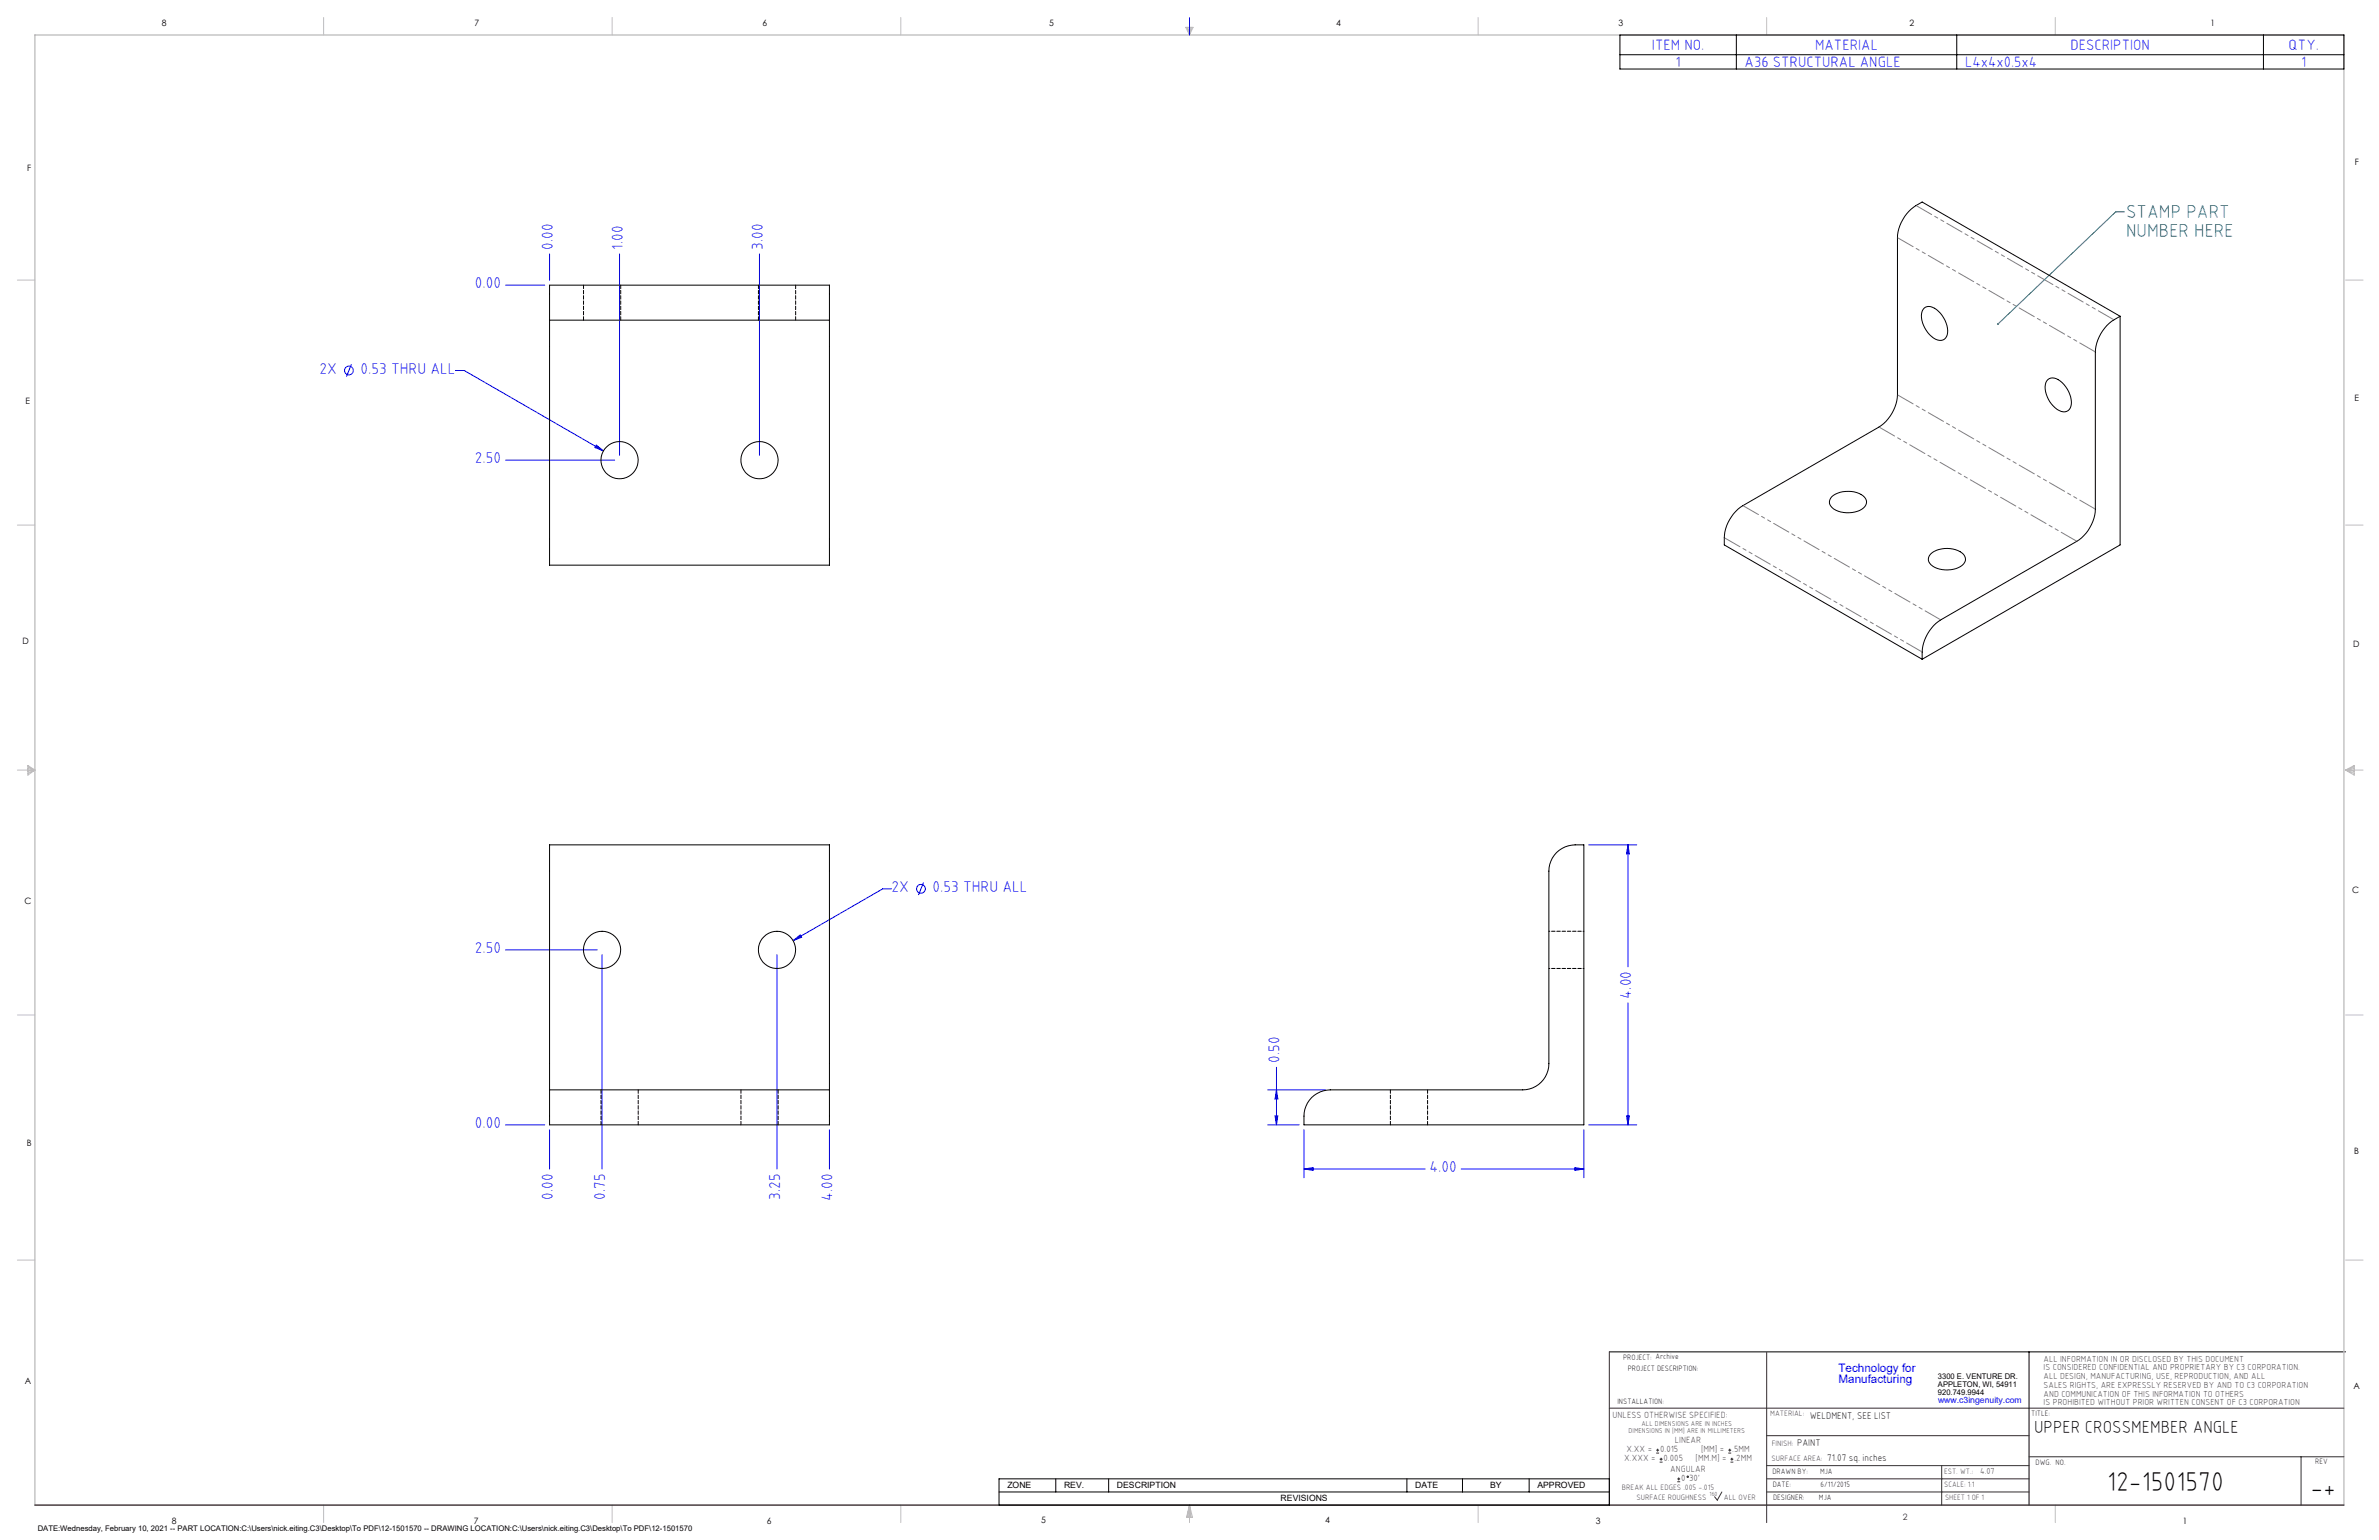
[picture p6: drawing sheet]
<svg xmlns="http://www.w3.org/2000/svg" width="864mm" height="559mm" viewBox="0 0 864 559" stroke-linecap="round" stroke-linejoin="round" font-family="sans-serif">
<defs><g id="words">
<g font-size="9.9">
<text x="764.9" y="541.1">12-1501570</text>
<text x="838.7" y="543.2">-+</text>
</g>
<g font-size="6.8" fill="#008080">
<text x="771.8" y="79.1">STAMP PART</text>
<text x="771.8" y="85.9">NUMBER HERE</text>
</g>
<text font-size="6.3" x="738.4" y="519.9">UPPER CROSSMEMBER ANGLE</text>
<g font-size="5.7" fill="#00f">
<text x="200.7" y="90.6" transform="rotate(-90 200.7 90.6)">0.00</text>
<text x="226.1" y="90.6" transform="rotate(-90 226.1 90.6)">1.00</text>
<text x="276.9" y="90.6" transform="rotate(-90 276.9 90.6)">3.00</text>
<text x="172.4" y="104.6">0.00</text>
<text x="116" y="135.5">2X</text>
<text x="130.9" y="135.5">0.53 THRU ALL</text>
<text x="172.4" y="168.1">2.50</text>
<text x="323.6" y="323.6">2X</text>
<text x="338.5" y="323.6">0.53 THRU ALL</text>
<text x="172.4" y="345.8">2.50</text>
<text x="592.1" y="362.3" transform="rotate(-90 592.1 362.3)">4.00</text>
<text x="464.5" y="385.7" transform="rotate(-90 464.5 385.7)">0.50</text>
<text x="172.4" y="409.3">0.00</text>
<text x="519" y="425.3">4.00</text>
<text x="200.7" y="435.3" transform="rotate(-90 200.7 435.3)">0.00</text>
<text x="219.7" y="435.3" transform="rotate(-90 219.7 435.3)">0.75</text>
<text x="283.2" y="435.3" transform="rotate(-90 283.2 435.3)">3.25</text>
<text x="302.3" y="435.7" transform="rotate(-90 302.3 435.7)">4.00</text>
</g>
<g font-size="5.4" fill="#00f">
<text x="599.7" y="18.1">ITEM NO.</text>
<text x="658.9" y="18.1">MATERIAL</text>
<text x="751.6" y="18.1">DESCRIPTION</text>
<text x="830.8" y="18.1">QTY.</text>
<text x="608.2" y="24.2">1</text>
<text x="633.3" y="24.2">A36 STRUCTURAL ANGLE</text>
<text x="713.3" y="24.2">L4x4x0.5x4</text>
<text x="835.3" y="24.2">1</text>
</g>
<g font-size="4.2" fill="#00f">
<text x="667.4" y="497.7">Technology for</text>
<text x="667.4" y="502">Manufacturing</text>
</g>
<g font-size="3.5">
<text x="657" y="514.9">WELDMENT, SEE LIST</text>
<text x="652.4" y="524.7">PAINT</text>
<text x="663.3" y="530.1">71.07 sq. inches</text>
</g>
<g font-size="3.3" fill="#382c30">
<text x="585.4" y="514.4">UNLESS OTHERWISE SPECIFIED:</text>
<text x="590.4" y="526.8">X.XX =</text>
<text x="602.6" y="526.8">0.015</text>
<text x="608" y="523.6">LINEAR</text>
<text x="617.5" y="526.8">[MM] =</text>
<text x="628.8" y="526.8">.5MM</text>
<text x="589.6" y="530.1">X.XXX =</text>
<text x="603.9" y="530.1">0.005</text>
<text x="606.3" y="534">ANGULAR</text>
<text x="615.5" y="530.1">[MM.M] =</text>
<text x="629.6" y="530.1">.2MM</text>
<text x="610.3" y="537.3">0</text>
<text x="613.2" y="537.3">30'</text>
</g>
<g font-size="3.2">
<text x="58.8" y="9.6">8</text>
<text x="172.3" y="9.5">7</text>
<text x="276.8" y="9.5">6</text>
<text x="380.9" y="9.6">5</text>
<text x="485" y="9.5">4</text>
<text x="587.5" y="9.5">3</text>
<text x="693.1" y="9.5">2</text>
<text x="802.4" y="9.5">1</text>
<text x="854.9" y="59.8">F</text>
<text x="9.9" y="62">F</text>
<text x="9.3" y="146.5">E</text>
<text x="854.7" y="145.5">E</text>
<text x="8.2" y="233.6">D</text>
<text x="854.3" y="234.9">D</text>
<text x="8.9" y="328.1">C</text>
<text x="853.9" y="324.1">C</text>
<text x="9.7" y="415.8">B</text>
<text x="854.6" y="418.6">B</text>
<text x="9" y="502">A</text>
<text x="854.3" y="503.9">A</text>
<text x="62.3" y="552.9">8</text>
<text x="172" y="552.9">7</text>
<text x="278.3" y="552.9">6</text>
<text x="377.9" y="552.8">5</text>
<text x="481" y="552.8">4</text>
<text x="579.3" y="552.8">3</text>
<text x="792.4" y="552.8">1</text>
</g>
<g font-size="3.2" fill="#382c30">
<text x="741.9" y="494.1">ALL INFORMATION IN OR DISCLOSED BY THIS DOCUMENT</text>
<text x="741.9" y="497.3">IS CONSIDERED CONFIDENTIAL AND PROPRIETARY BY C3 CORPORATION.</text>
<text x="741.9" y="500.4">ALL DESIGN, MANUFACTURING, USE, REPRODUCTION, AND ALL</text>
<text x="741.9" y="503.6">SALES RIGHTS, ARE EXPRESSLY RESERVED BY AND TO C3 CORPORATION</text>
<text x="741.9" y="506.8">AND COMMUNICATION OF THIS INFORMATION TO OTHERS</text>
<text x="741.9" y="510">IS PROHIBITED WITHOUT PRIOR WRITTEN CONSENT OF C3 CORPORATION</text>
<text x="718.8" y="534.7">4.07</text>
<text x="690.7" y="551.6">2</text>
</g>
<text font-size="3.1" fill="#00f" x="703.5" y="509.2">www.c3ingenuity.com</text>
<g font-size="3.1">
<text x="365.7" y="540">ZONE</text>
<text x="386.3" y="540">REV.</text>
<text x="405.5" y="540">DESCRIPTION</text>
<text x="464.9" y="544.8">REVISIONS</text>
<text x="513.7" y="540">DATE</text>
<text x="540.9" y="540">BY</text>
<text x="558.1" y="540">APPROVED</text>
</g>
<g font-size="2.8">
<text x="589.2" y="493.3">PROJECT: Archive</text>
<text x="590.9" y="497.3">PROJECT DESCRIPTION:</text>
<text x="703.5" y="500.5">3300 E. VENTURE DR.</text>
<text x="703.5" y="503.3">APPLETON, WI, 54911</text>
<text x="587.1" y="509.6">INSTALLATION:</text>
<text x="703.5" y="506.2">920.749.9944</text>
<text x="737.3" y="513.8">TITLE:</text>
<text x="738.9" y="531.5">DWG. NO.</text>
<text x="840.5" y="531.3">REV</text>
<text x="643.4" y="534.9">DRAWN BY:</text>
<text x="643.5" y="539.7">DATE:</text>
<text x="660.7" y="534.7">MJA</text>
<text x="660.9" y="539.6">6/11/2015</text>
<text x="643.6" y="544.4">DESIGNER:</text>
<text x="660.3" y="544.3">MJA</text>
<text x="13.7" y="555.5">DATE:Wednesday, February 10, 2021 -- PART LOCATION:C:\Users\nick.eiting.C3\Desktop\To PDF\12-1501570 -- DRAWING LOCATION:C:\Users\nick.eiting.C3\Desktop\To PDF\12-1501570</text>
</g>
<g font-size="2.8" fill="#382c30">
<text x="642.6" y="513.8">MATERIAL:</text>
<text x="643.2" y="524.8">FINISH:</text>
<text x="643.1" y="530.1">SURFACE AREA:</text>
<text x="705.7" y="534.7">EST. WT.:</text>
<text x="705.7" y="539.7">SCALE: 1:1</text>
<text x="588.8" y="540.5">BREAK ALL EDGES .005 -.015</text>
<text x="594" y="544.2">SURFACE ROUGHNESS</text>
<text x="625.8" y="544.2">ALL OVER</text>
<text x="706.1" y="544.4">SHEET 1 OF 1</text>
</g>
<g font-size="2.5" fill="#382c30">
<text x="591.2" y="520.1">DIMENSIONS IN [MM] ARE IN MILLIMETERS</text>
<text x="595.9" y="517.3">ALL DIMENSIONS ARE IN INCHES</text>
</g>
<text font-size="2.2" fill="#382c30" x="620.6" y="542.9">160</text>
</g></defs>
<g fill="none" stroke="#000" stroke-width=".36">
<path d="M588 12.7h262.9v12.3h-262.9zM588 19.9h262.9M630.3 12.7v12.3M710.3 12.7v12.3M821.7 12.7v12.3M584.2 490.5h267.3M736.6 490.5v55.6M362.7 536.6h221.5v9.5h-221.5zM383.3 536.6v4.8M402.4 536.6v4.8M510.7 536.6v4.8M530.9 536.6v4.8"/>
<path d="M555.1 536.6v4.8M362.7 541.4h221.5"/>
</g>
<g fill="none" stroke="#c0c0c0" stroke-width=".36">
<path d="M117.5 6.4v6.3M222.2 6.4v6.3M327 6.4v6.3M430.4 9.9h2.7l-1.3 2.8zM430.9 9.9l.9 2.8M431.2 9.9l.6 2.8M432.1 9.9l-.3 2.8M432.6 9.9l-.8 2.8M536.6 6.4v6.3M641.3 6.4v6.3M746.1 6.4v6.3M6.3 101.6h6.4"/>
<path d="M851.5 101.6h6.3M6.3 190.5h6.4M851.5 190.5h6.3M6.3 279.4h6.4M10.1 277.7l2.6 1.7-2.6 1.9zM10.1 278.2l2.6 1.2M10.1 278.8l2.6 .6M12.7 279.4l-2.6 1.2M12.7 279.4l-2.6 .5M851.5 279.4h6.3M851.5 279.4l3.1 .5M851.5 279.4l3.1 1.2"/>
<path d="M851.5 279.4l3.1-1.7v3.6zM854.6 278.8l-3.1 .6M854.6 278.2l-3.1 1.2M6.3 368.3h6.4M851.5 368.3h6.3M6.3 457.2h6.4M851.5 457.2h6.3M117.5 546.1v6.4M222.2 546.1v6.4M327 546.1v6.4M431.8 546.1v6.4M431.8 546.1l1.1 4.5h-2.2z"/>
<path d="M431.8 546.1l.6 4.5M431.8 546.1l-.9 4.5M431.8 546.1l-.4 4.5M431.8 546.1l.3 4.5M536.6 546.1v6.4M746.1 546.1v6.4"/>
</g>
<path d="M12.7 546.1v-533.4h838.2v533.4" fill="none" stroke="#c0c0c0" stroke-width=".5"/>
<g fill="none" stroke="#00f" stroke-width=".36">
<path d="M431.8 6.4v6.3M199.5 92.1v9.6M224.9 92.1v73.1M275.7 92.1v73.1M183.5 103.5h14.2M127.6 132.2l-1.8 4.5M165.3 134.4h3.2l50.6 29.2M183.5 167h39.6M216.5 161.5l2.6 2.1-3.2-1.2zM576.7 306.6h17.4M591 306.6l.5 3.3h-1.1zM591 306.6v44.2"/>
<path d="M323.6 322.5h-3.1l-32.6 18.8M335.2 320.3l-1.8 4.5M183.5 344.7h33.3M218.5 346.5v77.7M282 346.5v77.7M287.9 341.3l2.6-2.1 .5 .9zM591 363.9v44.3M460.2 395.5h20.9M463.4 387.3v20.9M463.4 395.5l.5 3.3h-1.1zM183.5 408.2h14.2M199.5 410v14.2"/>
<path d="M301.1 410v14.2M460.2 408.2h11.4M462.8 404.9h1.1l-.5 3.3zM473.4 410v17.4M575 410v17.4M576.7 408.2h17.4M590.4 404.9h1.1l-.5 3.3zM473.4 424.2l3.3-.5v1zM473.4 424.2h43.9M530.4 424.2h44.6M571.6 423.7l3.4 .5-3.4 .5z"/>
<circle cx="126.7" cy="134.4" r="1.59"/>
<circle cx="334.3" cy="322.5" r="1.59"/>
</g>
<path d="M584.2 490.5v55.6M641.3 490.7v61.8M584.2 511h266.7M641.3 520.9h95.3M641.3 531.8h95.3M641.3 536.6h95.3M704.8 531.8v14.3M736.6 528.6h114.3M835.3 528.6v17.5M625.1 541.4l-1.7 2.9-1-1.2M641.3 541.4h95.3" fill="none" stroke="#382c30" stroke-width=".36"/>
<path d="M12.7 546.1h838.2" fill="none" stroke="#382c30" stroke-width=".5"/>
<path d="M771.2 76.9h-3.2l-42.7 40.7" fill="none" stroke="#008080" stroke-width=".36"/>
<path d="M725.1 117.3a.35 .35 0 0 1 .5 .1 .35 .35 0 0 1-.1 .5 .35 .35 0 0 1-.5-.1l.3-.2-.3 .2z" fill="#008080"/>
<g fill="#00f">
<path d="M287.9 341.3l3.1-1.2-.5-.9zM216.5 161.5l-.6 .9 3.2 1.2z"/>
<path d="M473.4 424.2l3.3-.5v1zM571.6 423.7l3.4 .5-3.4 .5z"/>
<path d="M590.4 404.9h1.1l-.5 3.3zM591 306.6l.5 3.3h-1.1z"/>
<path d="M463.4 395.5l.5 3.3h-1.1zM462.8 404.9h1.1l-.5 3.3z"/>
</g>
<g fill="none" stroke="#000" stroke-width=".36">
<path d="M199.5 116.2v-12.7h101.6v12.7M199.5 116.2v88.9h101.6v-88.9M199.5 116.2h101.6M698.5 111.8a3.8 3.8 0 0 1 5.2 1.2 9.3 9.3 0 0 1 2.9 9.1 3 3 0 0 1-4.7 .6 9.8 9.8 0 0 1-4.1-9.8zM769.6 114.8a15.2 15.2 0 0 0-9 12.9v57a14.8 14.8 0 0 1-6.7 11.7l-49.4 28.5a15.2 15.2 0 0 0-6.7 14.3M769.6 114.8l-71.8-41.5a15 15 0 0 0-9 13v57a15 15 0 0 1-6.7 11.7l-49.4 28.5a15.1 15.1 0 0 0-6.8 14.2l71.9 41.5M769.6 114.8v82.9l-71.8 41.5M743.4 137.8a3.9 3.9 0 0 1 5.2 1.1 9.4 9.4 0 0 1 2.9 9.2 3 3 0 0 1-4.7 .5 9.8 9.8 0 0 1-4.1-9.8zM665 180.2a9.7 9.7 0 0 1 11.8 .2 2.75 2.75 0 0 1-1 4.4 9.6 9.6 0 0 1-11.2-1.1 2.54 2.54 0 0 1 .4-3.5zM700.9 201a9.6 9.6 0 0 1 11.9 .1 2.73 2.73 0 0 1-1.1 4.5 9.7 9.7 0 0 1-11.2-1.2 2.5 2.5 0 0 1 .4-3.4zM565 309.4a9.8 9.8 0 0 1 6.8-2.8h3.2v101.6h-101.6a11.4 11.4 0 0 1 2.7-9.9 9.8 9.8 0 0 1 6.8-2.8h69.8a9.5 9.5 0 0 0 9.6-9.6v-69.8a9.8 9.8 0 0 1 2.7-6.7zM199.5 395.5v12.7h101.6v-12.7"/>
<path d="M199.5 395.5v-88.9h101.6v88.9M199.5 395.5h101.6"/>
<circle cx="224.9" cy="167" r="6.7"/>
<circle cx="275.7" cy="167" r="6.7"/>
<circle cx="218.6" cy="344.7" r="6.7"/>
<circle cx="282.1" cy="344.7" r="6.7"/>
</g>
<path d="M211.8 103.5v12.7M225.3 116.2v-12.7M275.3 103.5v12.7M288.8 116.2v-12.7M218.2 395.5v12.7M269 395.5v12.7M504.7 395.5v12.7M231.7 408.2v-12.7M282.5 408.2v-12.7M518.2 408.2v-12.7" fill="none" stroke="#000" stroke-width=".36" stroke-dasharray="1.3 .6"/>
<path d="M575 337.9h-12.7M562.3 351.4h12.7" fill="none" stroke="#000" stroke-width=".36" stroke-dasharray="1.3 .6" stroke-dashoffset="-1"/>
<path d="M767.4 116.1l-71.9-41.5M760.7 127.7l-71.9-41.5M753.9 196.4l-71.8-41.5M760.7 184.7l-71.9-41.4M697.8 236.6l-71.9-41.5M704.5 224.9l-71.8-41.4" fill="none" stroke="#808080" stroke-width=".36" stroke-dasharray="6.3 1.3 1.3 1.3 1.3 1.3" stroke-dashoffset="-.2"/>
<g fill="none" stroke="#382c30" stroke-width=".36">
<path d="M601.2 527.3h1.1M601.2 526.2h1.1M601.7 525.7v1M602.5 530.5h1M602.5 529.5h1M603 529v1M608.9 537.7h1M608.9 536.6h1M609.4 536.1v1.1M627.4 527.3h1M627.4 526.2h1M627.9 525.7v1"/>
<path d="M628.2 530.5h1M628.2 529.5h1M628.7 529v1"/>
<circle cx="612.7" cy="535.9" r=".27"/>
</g>
<use href="#words"/>
</svg>
